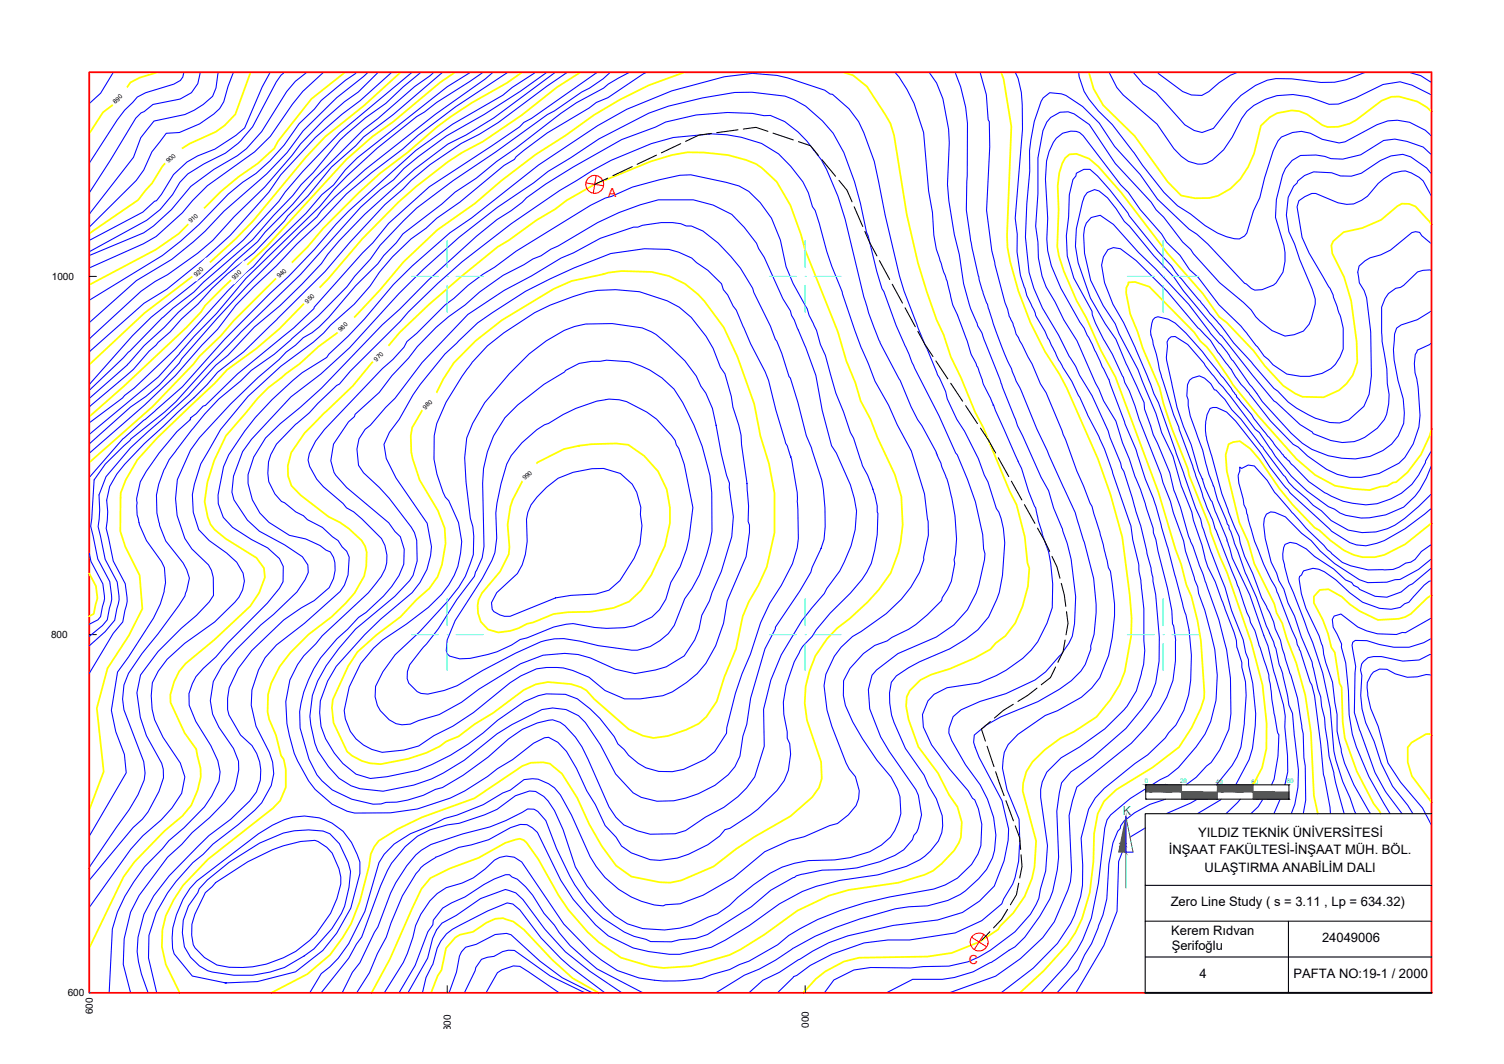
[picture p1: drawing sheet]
<svg xmlns="http://www.w3.org/2000/svg" width="420mm" height="297mm" viewBox="0 0 420 297" stroke-linecap="round" stroke-linejoin="round" font-family="sans-serif">
<defs><g id="words">
<g font-size="3.6">
<text x="334.7" y="233.6">YILDIZ TEKNİK ÜNİVERSİTESİ</text>
<text x="326.5" y="238.5">İNŞAAT FAKÜLTESİ-İNŞAAT MÜH. BÖL.</text>
<text x="336.5" y="243.4">ULAŞTIRMA ANABİLİM DALI</text>
<text x="327.1" y="253.1">Zero Line Study ( s = 3.11 , Lp = 634.32)</text>
<text x="327.2" y="261">Kerem Rıdvan</text>
<text x="369.3" y="262.9">24049006</text>
<text x="327.3" y="265.3">Şerifoğlu</text>
<text x="335.1" y="272.9">4</text>
<text x="361.4" y="272.9">PAFTA NO:19-1 / 2000</text>
</g>
<g font-size="3.5" fill="#f00">
<text x="169.9" y="55">A</text>
<text x="270.7" y="269.2">C</text>
</g>
<text font-size="3.5" fill="#0f0" x="313.6" y="227.4">K</text>
<g font-size="2.8">
<text x="14.5" y="78.1">1000</text>
<text x="14.3" y="178.2">800</text>
<text x="18.9" y="278.1">600</text>
<text x="26" y="283.2" transform="rotate(-90 26 283.2)">600</text>
<text x="125.9" y="287.9" transform="rotate(-90 125.9 287.9)">800</text>
<text x="225.9" y="288.5" transform="rotate(-90 225.9 288.5)">1000</text>
</g>
<g font-size="1.7">
<text x="32.3" y="29" transform="rotate(-45 32.3 29)">890</text>
<text x="47.2" y="45.6" transform="rotate(-45 47.2 45.6)">900</text>
<text x="53.4" y="62.4" transform="rotate(-45 53.4 62.4)">910</text>
<text x="54.9" y="77.4" transform="rotate(-45 54.9 77.4)">920</text>
<text x="78.1" y="77.7" transform="rotate(-45 78.1 77.7)">940</text>
<text x="65.5" y="78.2" transform="rotate(-45 65.5 78.2)">930</text>
<text x="85.9" y="84.8" transform="rotate(-45 85.9 84.8)">950</text>
<text x="95.2" y="92.7" transform="rotate(-45 95.2 92.7)">960</text>
<text x="105.2" y="101" transform="rotate(-45 105.2 101)">970</text>
<text x="118.9" y="114.4" transform="rotate(-45 118.9 114.4)">980</text>
<text x="146.7" y="134.1" transform="rotate(-45 146.7 134.1)">990</text>
</g>
<g font-size="1.7" fill="#0f0">
<text x="319.9" y="218.6">0</text>
<text x="329.7" y="218.7">20</text>
<text x="339.7" y="218.7">40</text>
<text x="349.6" y="218.8">60</text>
<text x="359.5" y="218.7">80</text>
</g>
</g></defs>
<g fill="none" stroke="#ff0" stroke-width=".5">
<path d="M44 20.2l-5 1.5-2.6 1.3-1.5 2.2-3.6 4.3-2.5 1.9-3.9 5.9M70 20.2l-4.3 11.7-2.9 3.1-2.5 1.8-7.3 3.3-4.5 2.9-3.1 3.5-3 4.7-3.8 4.7-13.7 9.3M96.4 20.2l-9.4 7.4-9.3 11.8-1.1 2-4.6 4.2-5.4 3.8-4.8 4-11.9 11.8-6.4 4.5-18.6 9.8M111.9 20.2l-10.2 9.2-10.8 8.7-5.5 5.8-14.7 17.8-4.9 5-8.3 7.6-17.2 13.1-15.4 14.4M127.1 20.2l-4.1 2.8-13.3 11.1-5.7 4-7.2 6.4-22.3 24.3-12.1 11.4-5.1 5.1-1.1 1.8-4.1 4.3-17.6 16.5-9.6 8.4M145.9 20.2l-4.3 2.9a112.6 112.6 0 0 0-27.6 19.4l-7.9 5.9-5.8 5.3-10 10-4.4 5.3-20.6 20.5-3.6 4.3-6 5.7-1.6 2.1-11.5 11.9-17.7 15.6M162.2 20.2l-6.6 4.2-9.8 7.7-10.9 7.4-5.8 3.1a137.6 137.6 0 0 0-27.8 24l-9.6 11.2-13.7 14.1-6.5 5.5-8 5.8-3.5 3.8-16.1 15.3-5.5 6.1-3.3 5.6-1.4 3.6-.1 10.7 1.4 4.3 4 8 .8 9.4-3.8 7.4-6 9.2-3 11.1 2 17.7-4.1 10.7M191.2 20.2a104.3 104.3 0 0 0-33.2 17.6l-8.4 5.4-9.6 7.3-7.3 6.3-10.5 7.4-9.5 8.9-6.6 8-9.6 10.1-7.6 5.6-5.2 4.8-8.8 6.6-2.9 3-8.9 10.4-3.3 7-1.9 6.1-.7 5.4 .9 4.3 .7 2 1.2 1.5 3.1 2.5 8.5 5.3 2.1 2.9 .3 2.6-1.6 4.3-2.5 3.7-10 9.4-8.1 6.7-1.7 2.1-1.4 2.9-1.1 3.7v2.1l4 8.5 3.2 4.5 1.2 5.4a18.2 18.2 0 0 1-5.1 13.3l-5 4.2-8.4 8.6-3 4.2-9.6 19.9M235.5 20.2l2.8 .8 3.9 3.2 6.5 10.3 1.1 3.3 3.5 22.1 3.1 13.5 2.5 8 2.7 7.9 2 4.1 2 6.3 2.8 5.7 4 9.7 2.3 4.2 7.4 17.9 1.9 3.7 2.3 8.9 .7 7.4 .5 1.5-.3 5-1.6 5.6-2 4.7-2.7 3.5-2.8 2-1.4 1.8-4.6 2.5-6.8 2.9-5.1 1.6-3.1 1.5-3 3-.8 1.7-.2 2.6 .7 3.8 2.8 7.6 5.4 7.3 3.1 6.1a12.5 12.5 0 0 1 2.8 13.4l-1.4 2.2-3.4 3.6-2.5 2-2.3 1.1-7.3 2.2-13.9 2-5.5 1.6-8.8 4.2-9.2 6.7-6.6 4.1-3.2 1.6-10.7 3.1-7.8 .5-3.6-.4-8.2-2.4a50.9 50.9 0 0 1-17.5-17.6l-5.6-9.9-3.3-4.6-.8-.8-1.1-.3-4 1.1-7.5 4.2-8 2.9-5.5 2.7-2.5 3-8.8 19.7-5.1 9.4M279.7 20.2l.7 1.9 2.1 13.2-1.2 30.3 .1 3.5a90.1 90.1 0 0 0 14.6 35.4l2 3.9 8.7 19.7 3.5 9.9 3.3 12 2.1 16.2 .5 6.4-.1 5-1.8 9.9-1.4 3.6-2.6 4.3-3.9 4.7-6.2 4.2-3.9 1.8-4.3 3.2-3.5 3.4-1.7 2.7-.9 3.2-.1 2.2 3.8 14-.5 7.2a26.5 26.5 0 0 1-9.6 16.6l-.6 .9-5.3 3.5-7.6 3-6.8 1.1-19.1 .3a24.7 24.7 0 0 0-15.6 9.8M304.2 20.2l1.3 4.6 2.7 4.6 8.8 8.6 9.2 12.8 3.8 3.8a14.4 14.4 0 0 0 16.5-4.6l2.2-3.4 1.6-3.8 2-7.7a10.3 10.3 0 0 1 12.8-3.2l4.2 3 1.6 .6 2.9-.1 3.2-.9 1.8-.9 7.2-5.5 2.7-1.1h2.2l5 1.4 2.7 1.5 1.3 1.3M399.9 62.7l-4.5-5.1-1.7-.7h-2.1l-1.2 .7-4.6 3.8-5.2 2.3-5.2 1.1-3 2.5-.5 1.2 .3 2.3 3.3 6.6 2 6.6 1.5 11.3 .2 5.8-1.3 3.6-1.8 2.5-2 1.7-4.3 2-5.9-.1-2.1-.9-3.3-2.2-5.2-5.6-3.1-4.1-7.5-7.9-2.1-1.6-4.5-6.5-9.9-11.3-12.9-16.9-6.5-7.3-2.6-2.2-3.4-1.3-2 .1-1.2 1-.8 1.5-.9 2.6-.4 3.7 .2 6.7-.3 10.2a57 57 0 0 0 8.1 19.9l4 9.1 4.1 7.5 12 32.1 4.8 15.9 1.6 4.2 1.4 5.8 1.4 3.2 1.7 6.8 1 5.6 .9 14.3v1.7l-1 2.9-2.5 5.4-3.5 5.4-7.4 5.6-10.1 6.2-3.5 3.3-1.7 3.5-1.1 5.6-.1 7.8-1.1 8.6-2.1 7.2-1.9 4-2.2 3.4-6.7 7.3-6.6 6.1"/>
<path d="M132.9 95.2l7.3-5.8 14.4-8.7 5.1-2.2 10.2-2.4 3.7-.4 8.5 .2a22.3 22.3 0 0 1 14.7 8.2l5.4 7.3 3.8 8.2 4.7 13.2 1.7 8.9 2.4 7.8 1.6 8.2v11.1l-2.2 9.5-2.3 5.1-2.7 4.6-1.7 4.1-1.9 9-3.3 8-2.1 6.7-2.9 4.3-2.1 1.9-3.5 1.7-5.1 1.8-4 .5-3-.6-4-1.8-9.6-8.4-2.2-2.4-1.5-.9-2.8-.9-6.4-.6-3.4 .6-3.4 1.6-8.6 6.4-5.1 3.2-4.5 3.4-3.4 1.4-1.9 1.4-3.7 1.8-5 1.6-7.7 1.5a13 13 0 0 1-9.4-3.5l-3.8-8-.5-4.3 .3-2.2 4.3-9.4 2.6-3.9 5.3-4.8 6.7-5 4.4-4.8 3.7-3.2 2.3-3.2 1.2-3.4 1-5.9-.3-4.3-1.9-4.9-5.1-8.5-1.9-5.9-.4-1.9-.1-4.6 .3-2.2 2.9-4.9 3.8-4.6 2-4.1 3-4.5zM399.9 119.7a26.7 26.7 0 0 1-9.9 14.9l-.9 .1-1.5 1-1.9 .2-3.1 .9-4.5-.3-5.1-.9-5.6-3-5.2-4.4-10.7-12.1-7.1-8.7-5.5-8.2-1.8-2.4-1.7-1.5-1.8-2.6-12.5-12.7-4-1.3-1.9 .1v.6l-.5 .9-.1 1.5 1.1 5.9 2.1 4.9 1.4 4.6 4.7 11 1.1 4.4 2.3 6.8 4.6 11.6 .3 1.7 5.7 14.1 .3 1.8 2.6 6.8 2 4.5 6.8 19.6 3.1 11.7 1.1 10.7v7.1l-1.2 5.3-2.1 4-.7 .8M150.2 129.1l7.3-3.7a47.1 47.1 0 0 1 18-1.2 21.4 21.4 0 0 1 11.7 21.8l-1.4 6.4-3.9 8.1-2.8 4.3-3.3 3.1-4.3 1.8-6.4 1.1-6.5 .1-4 .5-5.7 2.4-1.7 .4-2.3 1.2-2.3 .7-3.4 .5a6.4 6.4 0 0 1-5.8-7.5l.3-1.6 .9-1.9 5.1-6.1 2.4-4.8 .2-1.9-.5-6.3 .8-5.1 .6-1.9 3.1-5.9zM399.9 146l-7.3 5.9-5.9 3a13 13 0 0 1-11.3-1.3l-3.8-2.8-3-2.7-1.3-.7-6.2-6.5-3.7-4.5-5.5-8-2.6-3.1-3-2.1-1.8 .2-1.3 .6-.8 3 .3 4.5 3.5 14.4 2.4 5.3 1.8 6.2 5.6 11.2 .6 2.5 1.6 2.9 1.3 4.3 2.6 6.7 2.5 9 1.6 10.6 .8 17.5 1.1 5.1M24.9 160.1a9.7 9.7 0 0 1 2.2 7.4l-.9 3.8-1.3 .7M399.9 166.1l-1.2 .8-4.5 4.5-1.6 .8-1.9 .6-5.7 .3-5.2-2.5-2.7-1.9-2.2-2.1-3.8-2.1-2.4 .2-1.7 1.8v1.8l2.5 4.7 1.5 3.9 .9 3.9 1 1.4 1.3 8.6 .6 1.1 .3 9.7 .6 4.4 3.3 9.4 4.7 9 2 2.8M399.9 205.3l-.5-.4h-1l-4 2.4-1.1 1.3v4.2l1.1 3.8 5.5 7.5M50.2 277.2l-3.9-8a20.5 20.5 0 0 1 2.2-18l2.6-4 7-7.3 18.1-14.2 2-2.1 1.6-3.8v-5l-.5-2.8-.8-1.1-1.4-5.6a16 16 0 0 1-1.3-14.6l2.3-4.6 3-3.9 5.1-5.1 6.5-4.9 3.9-3.8 2.5-2.9 2.6-4.7 .6-2.7 .1-3.9-.4-1.7-1-1.6-3.5-3.3-2.5-1.8-3.2-1.6-7.8-5.9-2.6-2.7-.9-2.7-.1-2.9 1-3.7 3.7-5.4 5.5-5.6a71.4 71.4 0 0 0 13.2-14l3.9-3.7 4-4.8 8-7.7 9.5-8.2 9.8-8 3.1-1.8 7.7-5.6 5.3-3.1 3.2-2.5 7.8-4.4 15.7-6.4 5.9-1.8 4.3-.8 4.6 .1 6.7 .7 5.2 1.4 2.8 1.1 1.6 1.2 4.1 3.8 3.8 6.5 2.9 8.1 1.2 4.4 9.2 22.9 2.3 8 2.6 6.2 1.4 5 2.8 5.1 1.9 5.1 4.9 10.5 1.8 6.1 .4 7.8-.6 4.9-.6 2.8-2.2 5.8a56.8 56.8 0 0 1-14.9 15.4 27.1 27.1 0 0 0-8.5 25.7l4 11.6 .2 4.6-.8 2.6-1.9 2.6-6.1 5.4-10.1 5.8-5.1 3.3-6.3 4.9-9 3.9-3.1 .6-3-.1-7.8-1.6-4.3-3-4-5.5-3.5-6.1-3.4-7.4-4.2-6.7-3.4-2.8a11.9 11.9 0 0 0-7.7 .6l-13.4 9.1-14.7 5.3-6.8 3.3-5.2 3.2-1.3 1.7-.9 2-.5 3.4-2.6 9.8-2.4 6.3-2.4 3.9-3.5 4.7-6.3 5.4-10.1 5.3M120.4 277.2l1.9-4.7 1-1.7 1.3-6.1 2.6-3 1.3-.7 3.7-.9 3.7-2.5 2.4-1.1 2.2-.2 2.9 1 3 2.3 7.9 8.3 5.7 5.2 7.2 4.1"/>
</g>
<!-- layer: yukseklikegrisi -->
<g fill="none" stroke="#00f" stroke-width=".3">
<path d="M31.7 20.2l-3.6 5.8-3.2 2.9M51.4 20.2l-.3 1.3-.7 1-1.9 1-7.8 2.4-2.3 1.2-3.6 3.7-2.1 2.7-7.8 12.1M56 20.2l-.7 3.1-1.8 2.6-3.2 1.8-7.6 1.5-2.4 2-.9 .3-1.5 1.5-7.1 11.8-5.9 9.1M60.9 20.2l-.6 4.3-.9 2.4-2.6 2.3-2.6 1.6-2.6 1.2-8.6 1.8-3.7 4.7-2 5.4-12.4 15.9M65.2 20.2l-1.5 3.9-1.2 4.3-1.1 1.9-1.7 1.5-3.9 2.8-5.7 2.4-3.7 .2-4 5.2-2.3 5.1-2 2.9-13.2 13M75.5 20.2l-2.3 4.1-4.9 11.4-2.4 2.1-5.9 3.8-4.8 1.9-3 1.7-3.7 3.5-3.4 5.6-1.4 1.7-.5 .2-3.3 3-15 7.9M79.5 20.2l-1 .8-1.3 1.9-6.6 12.5a28.1 28.1 0 0 1-13.6 10.4l-4.5 2.7-2.3 2.4-2 3.4-3.5 4.2-3.7 3-16.1 8.8M85.7 20.2l-3.2 2.5-2.4 2.9-7 11.1-4.2 4.8-2.6 2-6.5 3.8-6.5 4.7-5.4 6.5-5 4.6-2.8 1.9-15.2 6.3M90.5 20.2l-5.9 5.3-2.9 3.6-6.2 9-4.4 4.3-13.2 9.5-4.1 4.1-2.9 3.4-7.3 6.6-3.5 2-15.2 6.8M99.6 20.2l-3.1 2.2-6.8 5.6-1.9 2.5-4.2 4a47.9 47.9 0 0 1-15.8 16.4l-4 3.3-8.2 8.4-5.2 4.7-5 4-20.5 12.5M102.8 20.2l-8.7 7.1-9.4 9.2-4.5 6.1-5.7 5.9-11.9 10.5a83.3 83.3 0 0 1-24.5 19.3l-13.2 11.8M105.7 20.2l-5.6 5.5-3.9 2.7-5.6 5-6.6 6.8-2.4 3.1-7.7 8.9-8.5 8.3a71.9 71.9 0 0 1-22.1 18.1l-3.9 2.7-14.5 13.3"/>
<path d="M109.5 20.2l-9 8-5 3.7-7.4 6.5-9.7 10.4-3.3 4.9a159.9 159.9 0 0 1-28.5 27l-6.4 4-15.3 13.5M115.1 20.2l-20.2 16.9-10.4 10.8-4.9 5.7-1.7 2.6-9.9 10.8-11.6 10.3-14.2 11.3-5.2 5.2-12.1 13.6M117.6 20.2l-4.9 4-4.9 4.7-5.7 4-7.1 6.3-7.5 9-3.3 3.3-2.4 3.1-5.4 5.6-5.8 6.7-13.7 11.9-2.7 2.7a116.5 116.5 0 0 0-17.9 16.5l-11.3 10.9M121.2 20.2l-1.1 1-4.3 3-10.2 8.9-4 3.1-13.7 13.6-6.2 7.3-7.6 7.7-2.1 2.7-6.2 5.4-2.9 3-13 11.3-4 4.2-5.6 5.1-4.7 5.4-10.7 9.3M123.7 20.2l-13.8 11.8-8.3 6.3-2.2 2.4-6.8 5.9-6.5 8-5.7 5.7-.9 1.4-8.6 8.9-7.3 5.8-4.4 4.2-3.9 4.3-4.6 4.2-3.1 3.5-5.9 5.4-4.5 5.2-12.3 10.4M131.5 20.2l-6.6 4-25.1 19.8-3.3 3.4-3.3 4.3-3.3 2.6-4.4 5.2-11.1 10.8-3.6 4.2-2.3 1.8-4.9 5-14.6 16.1-11.5 10.9-2.7 2.1-.6 .7-9.3 7M135 20.2l-12.9 8.3-3.5 2.8-2.2 1.2-11 8.9-8.4 7.7-3.8 3.8-3.9 4.8-20.6 20-8.2 9.8a76.9 76.9 0 0 0-10.5 11.4l-5.7 6.3-19.4 16.1M137.7 20.2l-2.2 1.9-13.9 9.8-19.6 15.4-8.5 7.7-3.8 3.9-1.2 1.7a455.9 455.9 0 0 0-37.7 39.6l-.7 1.2-5.6 6-3.7 3.3-4.3 2.9-11.6 10.3M141.9 20.2l-14.6 9.6-10.5 8-4.3 3.8-8.7 6.6-7 5.9-8 8.5-5.9 5.6-5.7 6-6.3 5.8-5 5.3-5.1 6.6-4.4 4.5-7.4 8.5-8.6 8.2-15.5 13.4M149.7 20.2l-6.6 4.2-2.6 2.2-14.1 8.1-10.2 7.3-18.9 17-3.4 3.6-5.9 6.9-7.4 7.7-5.1 4.6-12.7 12.9-11.9 13.3-16.6 14.5-9.4 10.8M152.8 20.2l-7.4 5.2-10.1 6.5-10.6 6-7.8 5.8-4.1 3.4-2.9 3.1-3.7 2.8-5.4 4.8-16.8 18.8-16.8 16.2-8.8 9-9.2 10.3-3.2 2.9-9.5 7.6-7.1 6.9-3.1 4.5-.7 10.8-.3 2.1 2 9.1 3.4 6.4 .5 4.9-1.2 5.7-1.4 1.6-3.7 3.1M155.1 20.2l-17.2 12.7-7.7 4.8-5.1 2.5-9.3 7.1-13.9 12.6-7.1 7.3-3.3 3.8-1.7 2.6-5.5 5.7-6.1 6-7.1 6-7.4 7.9-3.4 2.8-7.6 8.3-16.3 14.7-6.8 8.1-1.9 5.1 .2 4.2-.5 4.6 2 9.2 3.3 6.3a10.6 10.6 0 0 1-.1 7.5l-.6 3.1-2.6 3.2-4.5 4"/>
<path d="M158.6 20.2l-5.9 3.9-13.5 10.1-5.3 3.3a73 73 0 0 0-21.4 15.3l-5 4.3-9.8 10.6-6.9 8.1-22.7 22.4-7.3 5.7-2.9 3.5-3.7 3.6-13.9 12.8-5.4 5.8-2.3 2.7-2 3.5-.8 3.9 .3 3.2-.4 4.6 1.9 9.1 3.4 6.4a10.6 10.6 0 0 1-.1 7.4l-.6 3.2-2.7 3.2-6.7 11.2M166.9 20.2l-18.4 12.9-2.2 1.1-1.1 1.2-7.8 5.3-17.5 11.5-11.3 10.1-4.4 5.5-2.9 2.8-13.5 15.2-.1 .3-5.7 5.5-15.6 12.8-9 8.8-.7 .2-1.9 2.1-1.5 1.1-.2 .6M170.6 20.2a28.3 28.3 0 0 1-8.1 5.5l-7.6 5.3-2 1-14.5 10.5-11.8 7.9-10.2 7.7-10.2 10.4-2.7 3.9-4.4 4.7-2.2 2.9-8 8.2-12.3 10.7-6.4 4.5-2.9 2.9a68.4 68.4 0 0 0-13.8 13.8l-4.1 5.3a27.6 27.6 0 0 0-5.7 12.8 26.7 26.7 0 0 0 .8 8.1l1.8 4.7 4.8 6.1 1.1 1.9 .7 2.4-1.3 5-1.6 2.6-5.8 7.9-4.5 5.5-3.8 5.6-1.3 3.2-.4 4 .4 3 5.5 14.4 .4 3.2-.2 2-1.7 4-2.5 4.2-11.4 16.5M175.9 20.2l-6 3.3-1.3 1.1-7.5 4.1-4.4 3-12.6 9.7-5.3 3.7-5.7 4.7-6 3.8-3.7 3.4-10.9 8.3-1.8 2.5-3.5 3.5-1.6 2.3-6.3 6.2-7.5 8.8-2.6 2.6-2 1.7-2.5 1.4-2.1 2.1-2.7 1.9-1.9 2.1-5.9 5-7.7 7.4-8.7 9.4-2.5 3.4-3.7 8.3-.5 5.3 .5 4.7 2.1 6.4 2 3 4.6 4.4 .9 1.5 .5 2v5l-1.2 1.9-3.5 3.7-4.3 3.6-6.4 6.5-4.9 6.5-1.1 5 1 6.9 1.7 5.1 4.3 7.7 .4 1.6 .1 2.4-1.3 3.9-3 5.7-1.6 2-2.6 2.3-12.3 14.7M180.7 20.2l-1 .4-9.9 6.7-3.2 1.3-2 1.5-11.7 7-6.5 4.8-2.2 1.9-.5 .7-2.9 1.7-12.3 10.2-6.5 4.5-3 2.8a53.3 53.3 0 0 0-15.6 16.2l-4.4 5-6.6 5.8-2 2.2-2.9 2.6-9.1 6.8-9.1 8.4-7.7 9.2-5.5 9.6-1.8 5.7-.6 2.9 .3 4.9 1.5 4.9 2.9 3 4.9 3.5 2.8 2.5 1.8 3.1a8.3 8.3 0 0 1-2.3 8.1l-5.6 5.5-8.4 6-4.9 4.5-2.5 3.3-1.6 3.2a20.9 20.9 0 0 0 2.9 15.2l4.9 7.2 1.2 3.9-.8 4.6-2.8 4.1-3 3.3-5.1 4.4-3.4 3.8-11.6 16.2M250 20.2a36.2 36.2 0 0 1 5.4 8.7l2.6 8.1 1.4 16.3 1.1 6a33.4 33.4 0 0 0 2.1 13.4l2 5.7 .9 3.9a15 15 0 0 0 2 5.7M259.6 20.2l2 2.9 1.8 4.5 1.6 8.5 .2 3.7-.5 11.7 .4 4.5 1.5 9.4 1.4 5.6a50.9 50.9 0 0 0 4.9 19.2l.2 .8a9.7 9.7 0 0 1 1.8 3.8l4.4 10.9 4.9 13.1 6.6 14.5 2.1 3.7 1.4 4.8 2.5 5.9 1.4 4 1 4.4 1.3 10.5-.3 7.5a14.1 14.1 0 0 1-4.3 9.1l-3.8 4.4-3 2.2-8.1 3.8-7.2 2.2-5.3 2.4-2.2 1.9-1.2 3.2v1.3l.8 2.2 3.8 6.7a32.3 32.3 0 0 1 8.5 19.6 15.5 15.5 0 0 1-4.8 12.2 23.1 23.1 0 0 1-19.5 7.8l-3.8 .6a102.3 102.3 0 0 0-28.6 11.1 52.4 52.4 0 0 1-13.6 7.5l-7.9 4.9M266.8 20.2a40.3 40.3 0 0 1 3.5 14.3l-.1 14.6a54.9 54.9 0 0 0 1 18.1l2.3 10.8 2.8 8.6a112.2 112.2 0 0 0 6.3 16.4l1.3 3.4 1 1.8a249.1 249.1 0 0 0 8.2 19l7.3 15.9 2.5 8.3 2.6 10.1 .7 7.2v2.3l-.6 6.1-.9 3.2 .1 .9-1.6 4.3-1.2 1.9-2.7 2.6-3.4 2.4-5.9 3.5-10.4 4.2-4.1 2.3-3.3 2.8-.2 2 1.5 4.2 6.4 12.2 1.9 7.8-.2 3.2-1.1 5.7-2.7 7.1-4.2 4.2-4.7 3.1-6.9 2.1-12.5 1.6-12.7 2.9a58 58 0 0 0-13.8 6.6l-5.2 3.5-4.7 2.3-3.9 3.5M273.8 20.2l1.7 6.3 .6 6.9 .3 .5 .1 7.1-.9 17.7 1.5 11.3 .9 3.9 2.8 10.6 .7 1.9 .4 1.8 1.1 2.1 .9 3 4.4 8.3 2.4 5.6 1.5 2.4 5.5 13.2 3.1 8.7 1.9 4.2 1.8 4.7 .6 1 3.1 10.8 1.4 6.3 .6 1a49.7 49.7 0 0 1-.5 23.5l-2.5 6.2-2.2 2.9-2.9 2.6-6.7 3.7-3.4 1.3-7.6 5.3-2.8 2.9-1 2.1-.5 4.5 1.2 6 3.4 8.2 .2 5.9-.3 5.8-1.1 4.7-.6 1.7-2.5 4.2-.5 1.3-5.6 4.7-7.5 3.4-12.7 2h-6.1l-6.6 .8-8.9 3.2-6.2 3.1-3.7 2.8-.9 .3-4.5 4.6M283.6 20.2a21.4 21.4 0 0 1 2 9.1v6.9l-2 24.7 .6 4.5a29.7 29.7 0 0 0 2.1 15.1l.5 2 2 4 .5 1.5 2.6 4.5 3.8 8 1 1.5a58.4 58.4 0 0 1 4.9 8.9l2.3 5a80.1 80.1 0 0 1 7 16.2l5 14.7a54.2 54.2 0 0 0 2.3 11l.7 6.1a81.6 81.6 0 0 1 .6 15 22.7 22.7 0 0 1-.6 9.2 22.6 22.6 0 0 1-4.9 10.1 61.4 61.4 0 0 1-17.6 13.4l-4 4-1.2 2.7-.5 2.1v2.2l1.9 13.5-.5 7.1-1.4 5-.5 2.6-2.3 4.4-4.4 4.9-6.8 5.2-3.3 1.9-3 1.3-5.3 1.2-7.2 .1-3.5 .4-11.2-.1-4.7 .7-5.6 2.8-2.6 3.6M301.3 20.2a17.3 17.3 0 0 0 5.5 10.8l3.9 3.8 6.1 7.8 2.4 3.5 5.9 7.6 3.8 3.7 3.7 2.3a24.7 24.7 0 0 0 12.2 6.9l1.4 .1 1.5-.8 .6-.8 1.9-6.2 1.7-3.7 1.4-5.5 2.4-7.6 1.3-2.8 1-1a9.6 9.6 0 0 1 11.4 .6l4.7 1 1.6-.3 8.9-4.8 3.1-1 2.7-.2 3.4 .5 4.4 2.3 1.7 1.6M309.9 20.2l2.1 4.2 1.8 2.1 9.4 8.1 4.7 6.9 2.1 2.2a6.7 6.7 0 0 0 8.7 1l3.1-2.9 2.5-3.5 2.6-5.2a14.5 14.5 0 0 1 9.8-6.4l4.5-.3 4.3 .6 5.8 2.1h2.6l4.8-1.8 7.7-3.7 4.7-.8 3.4 1 5.4 2.9"/>
<path d="M316.6 20.2l2.8 3.3 3.6 2.4 8 8.9 2.6 1.6 2.2 .6 3.2-1.2 5.3-6.7a19.9 19.9 0 0 1 12.1-7.2l4.4 .1 8.2 1h3.8l3.3-.7 5.7-2.1M323.3 20.2l7.1 5.4 2.4 .9 2.9 .1 2-1 2.9-2.5 3.1-2.1 2.1-.8M393.5 20.2l3.4 .9 3 2M399.9 43.2l-2.3-2.1-4.6-1.6-3.3-.7-3.2 .4-6.4 4-5 1.2-3.3-.1-1.7-.6-2.5-.4-4.3 .1-2.3 1.4-1.9 2.2-.8 1.9-1.7 6.8-.3 5 2.4 7.7 .3 2.1v2.4l-.6 3.1-1.9 3-.8 .6-3.1 1.3-2.1 .1-.9-.4-1.4-1.3-.5-.2-10.2-10.9-3.2-2.8-2.1-1.4-8.8-8.4-4.9-6.9-7.1-7.8-4.3-6.5-4.6-4.6-4.7-3.2-1.3-.4-3.2-.3-1.9 1.4a38.8 38.8 0 0 0-3.7 20.5l-.9 9.1-.3 9.3 1 9.8 1.3 4.5 2.4 5.5 4.5 7.6 3 5.9a19.2 19.2 0 0 1 2.9 5.2l3.5 5.8 4.5 9.8 .5 1.8 3 7.2 .2 1.3 .7 1 3.3 11.2a58.5 58.5 0 0 1 3.1 11.8l1.2 4.1 1.3 7.3 1 11.9-.1 6.7-.9 6.1-1.4 3.5-2.3 3.5-4.7 5.7-9.2 8-6.1 4.1-2.6 3-.7 2.9-.7 5.1 .5 12.8-.3 3.6-1.3 5.9a46.2 46.2 0 0 1-10.6 15.5l-6.5 4.3a30.6 30.6 0 0 1-13.8 4.8h-8.2l-7.4 3.8M399.9 48.6l-1.4-1.7-4.4-3.1-2.2-.7-3.3 .4-2.9 1.3-5.4 3.6-2.8 .8-3-.1-2.5-.9-5-.2-2.6 1-1.9 1.5-.2 .6-.9 .9-1.5 3.1-.5 4.9 .7 4.7 1.6 3.4 1.3 4.3 3.6 8.3 .8 2.8a12.8 12.8 0 0 1-3.3 8.9l-2.6 1-2.5 .4a17 17 0 0 1-9.5-7.3l-2.1-2.1-6.7-5.5-7.3-8.1-.8-1.2-2.2-2-5.3-7-2.1-2-1.4-2.2-10.1-10.8-7.2-10.8-4.2-3a5.8 5.8 0 0 0-7.7 2.3l-1 2.4-1.4 7.6v10l-.7 9.1 .7 4.4a25.4 25.4 0 0 0 4.7 16.6l2.5 5.1 3.7 5.9 7.4 16.7 3.4 5.7 1.9 6 1.9 4.5 1.6 5 1.6 3.7 1.3 4 2.2 6.7v1.3l.7 1.9 .5 2.8a155.4 155.4 0 0 1 4 17l.2 3.7 .3 .5a42.3 42.3 0 0 1-.2 15.3l-1.7 4.6-2.1 3.7-3.7 4.7-4.1 4.5-15.3 12.2-1.2 3.8-.9 4.2 .7 15.3-.4 3.2-.7 2.2-3.8 8.9-3.2 4.5-6.2 5.8-7 4.9-12.9 4.7M399.9 54.8l-2.3-4.3-1.2-1-2.1-1.2a7.1 7.1 0 0 0-7.7 1.6l-1.6 1.3-3 3.6a7.7 7.7 0 0 1-8.2 1.8l-6.2-2.6h-1.1l-2 .9-1.6 1.1-.6 1.8 1.4 8.5 2 4.3 4.4 7.5a14.4 14.4 0 0 1 2.4 4.9l2 5.6 .7 3v5.8a9.8 9.8 0 0 1-9.4 7.7h-2.5l-3.8-.7-3.9-2.6-1.3-1.4-1.2-1-6.4-8.4-6.2-5.9-5.8-7.7-2.4-2.1-2.7-4-3.7-3.7-1.4-2.3-6-6.8-3.3-4.7-2.1-2.2-10.5-13.7a4.6 4.6 0 0 0-5.7-.7 10.4 10.4 0 0 0-4.5 7.7l-.3 5.1 .6 11a29.9 29.9 0 0 0 3.7 19.5l5.2 9.4 1.2 1.7 7 14.3 4.5 12.4 3 7.1 .5 1.8a103.6 103.6 0 0 0 4.5 12.4l3.9 13.2 4.1 15.6a52.1 52.1 0 0 1 1.8 25.6l-1.4 4.3-2.2 4.1-2 2.2-1 1.4-4.9 4.7-3.5 2.4-8.7 7-2.4 2.7-1.9 3.1-2.1 8.1 .5 7.5a30.1 30.1 0 0 1-7.1 21.9l-6.8 6.9-8.9 6.9M399.9 68.1l-2.7-2.3-.6-.9-1.2-.2-1 .2-6 4.9-2.7 1.4-3 .8-1.4 .8-1.6 1.5-.4 1.7 .4 3 1.4 2.1 .7 2.1 1.1 9.5 .2 12.2-.6 5.2-1.5 3.3-4.2 3.9-2.6 .8a21.6 21.6 0 0 1-12-4.1l-2.3-1.8-2.9-3-1.1-.8-5.7-6.6a74.4 74.4 0 0 1-9.3-11l-2.9-3.2-2.7-3.6-5.7-6.6-2.3-3.1-3.9-4.2-7.9-9.8a66.7 66.7 0 0 0-11-13h-1.7l-2.1 1.1-.1 .7-.9 1-1 4.3-.2 6.2-.6 5.2 .3 5.7 1.8 6.1 5.1 9.3v1a58.4 58.4 0 0 0 5.6 10.9l3.1 6.5 .4 1.5a60.2 60.2 0 0 1 4.3 11l5.8 14.6 .6 2.3 2.1 5.3 .7 3 3 8 .5 2.8 2.5 8 .9 2.1 .3 1.8 1.7 4.6 1.7 6.8a42.6 42.6 0 0 1-.1 24.4l-1.6 3.4-2.4 3.6-5 5.8-2.9 2.3-2.2 1-8.4 5.3-5.4 4.6-1 1.4-.7 2.3-1.8 15.4-1.9 9.7-2.4 6.1-1.6 2.9-3.1 4.2-7 7.7M399.9 75.6l-.4-.3-2 .2-1.5 .4-3.9 3.8-.9 .5a6.4 6.4 0 0 0-5.2 5.6l.1 9.5 1.3 7.7 .2 4.1a15.3 15.3 0 0 1-.9 10 13.2 13.2 0 0 1-15 5.9l-4.8-1.9-.3-.5-3.4-2.1-6.7-6.2-.6-.4-6-7.2-8.6-10.9-10.7-12.6-2.7-3.9-5.6-5.9-6.8-8.2-1.4-1.4-2.3-3.5-2.4-3.1-2.4-1.9-1.2-.4a4.1 4.1 0 0 0-3.4 3.5l-1.7 7.5-.3 4.8 .8 4.7 3.4 9.8 4.2 7.2 2.9 4.3 3 7 4.9 10.7 .1 1.8 2.5 7.1 1 2.2a48.8 48.8 0 0 1 4.9 13.8l1.7 4.3 2.3 8.2 1.2 2.7 4.1 11.8a87.8 87.8 0 0 1 6.3 25l.2 9.9-.6 4.4-2.5 5.7-2.5 3.6-1.2 .9-2.9 3.2-2.9 2.1M113.7 95.3l2.8-2.3 7.9-7.9 2.4-1.8a51.3 51.3 0 0 1 11.4-8.7l6-4.5 20.8-12.8 4.1-2 1.7-.5 5.9-2.6 7.5-2 5.7-1.3 3.1-.1 9.8 2.1 3.7 1 2.7 1.5 3.2 3.2 3.1 4.3 2.5 6.1 1.6 7.5 2 4.7 3.9 7 .5 1.8a33.1 33.1 0 0 1 3.2 8.2l1.4 3 2.9 10.6 2.2 5.2 1.9 5.7 .9 1.6 2.4 7.7a35.7 35.7 0 0 1 4.2 11.3v1.7l.2 .3-.2 6-.7 4.2a21.9 21.9 0 0 1-6.8 12.1l-5.7 5.6-3.9 4.6-1.1 1.8-2.6 2.8-.8 1.3a35.1 35.1 0 0 0-4.7 14.3l.2 3.4 .9 4.9v1.8l.7 1.5a15.2 15.2 0 0 1-3.5 13.1l-5.4 5.2-2.1 1.7-5.7 3.6-1.4 .4-1.4 1.8a28.9 28.9 0 0 1-16.7 6.8l-2.8-.2-5.2-1.9-2.8-1.9-1.5-2.5-3-3.2-2.8-5.9-2.4-3.8-2.8-6.3-2.8-4.7-2.5-2.6-2.6-1.4-1.1 .2-3 1.5-5.9 4.6-4.2 2.5-2.8 2.2-6.4 4-4 2-9.2 3-7.6 1.1-9.9 .1-2.1-.5a24.1 24.1 0 0 1-13.9-14.1 41 41 0 0 1-3.3-16.5 22.7 22.7 0 0 1 8.4-16.2l1.8-2.2 12.9-12 1.9-2.3a10 10 0 0 0 1.8-12.9l-5.4-5.4-2.4-2-2-1.1-1-1.2-5.5-4.7-1.8-2.1-2-3.6-.4-1.8 .3-1.9 1.8-3.3 2.4-3.3 16.2-17 2.9-2.5 3.2-3.5zM121.8 91.4l3.5-3 4.6-3.3 4.1-3.6 6.5-4.6 5.9-3 2.5-1.6 2.2-.9 2.8-1.8 2-.9 11.1-6.6 5.9-2.8 5.9-2.1 5.1-1.4h9.8l5.5 1.4 5.2 2.7 3.5 3.6 3.4 4.4 .6 1.5 1.6 2.5 5.2 11.5 2.1 3.4 .3 1.2 .8 1.3 3.2 7.6 2.8 7.9 1.8 9.8 2.6 9.8 1.3 2.1 4 8.9a22.6 22.6 0 0 1 .2 17l-3.2 7-3.6 4.9-.7 1.4a81 81 0 0 0-12 17.1l-3 7-2 8.2 .2 10.3-2.7 8.6a29.7 29.7 0 0 1-13.7 11.2l-5.6 3.8-2.9 .9-7 .1-3.5-1-3.8-1.6-2.3-2.2-1.9-2.8-5.8-13.3a23.3 23.3 0 0 0-7.8-10.4l-2.1-.7a22.4 22.4 0 0 0-12.3 5.4l-5.7 5.1-7 5-5.8 3.5-2 .5a27.4 27.4 0 0 1-13.8 3.6l-1.4 .4-2.2 .1-5.9-1.4-5.5-2.6-2.9-2.5-1.4-1.7-2.2-4.4-2.5-8.7a27.1 27.1 0 0 1 3.8-16.5l2-3 4.5-5.4 3-2.6 3.1-3.3a37.8 37.8 0 0 0 11.3-11.7l1.3-3.2 .1-4.2-1.1-3.5-1.5-1.4-1.7-2.4-11.7-9.9-3.6-4.2-.9-3.3 .8-4.6 4.2-6.2 1.6-1.5 .2-.6 6.7-6.1 3.6-4.7 4.6-4.9 2.5-3.3zM124.3 98.8l9.1-8.7a116.3 116.3 0 0 1 27-15.3l10.2-4 9.4-1.4 6.8 .2 2.8 .8 3.6 1.6 1.4 1.3 3.2 2.2 3.8 3.7 .5 1.7 1.2 1.4 1.5 3.1 .9 1.2 4 9.4 4.1 7.8 .9 2.4 2 8.3 2.8 9.2 .4 .7 1.2 3.7 1.6 9.3 .3 12.9-.3 2.6-1.3 4.5-3.1 6-3.3 5-2.5 5.4-2.9 8.9-2.3 5.4-1.9 5.5-2.4 9.6v1.5l-3.3 5.1-2.7 2.2-6 2.8a14.3 14.3 0 0 1-16.6-5.5l-1.8-1.6a35.4 35.4 0 0 0-11.3-12.6l-3.4-1.3-5.3-.1-2.2 .5-3.9 1.7-7.5 5.2a66.3 66.3 0 0 1-22.3 13.9l-8.5 1.8-4.7 .5-4-1.2a24.7 24.7 0 0 1-9.8-13.3l-.4-3.8 .2-3.3 2-5.5 2.4-4.2 8-8.8 4.4-4.3 8.8-7.4a19.2 19.2 0 0 0 5.4-12.9l-1.2-6.5-8.7-12.7-2.7-5.4-.6-3.9 1.5-3.4 2.7-3.6 3.9-6.9 2-2.9zM130.7 87.8l10.2-6.7 7.6-4.1 8.2-5 3.5-1.4 7.5-4.1 9.3-3.1h1.2a24.3 24.3 0 0 1 12-.9l1.5 .6h1.4l3.3 1.4a46.3 46.3 0 0 1 13.9 16l.3 1.1 4.6 9.4 1.4 3.8 .4 .4 1.4 3.5 4.5 13.7 2.4 9.2 1.5 4a47.6 47.6 0 0 1 3.4 25l-.8 2.5-2.4 5.1-.5 1.5-3 5.2-6.9 10.2v.4l-2.9 5.6-4 13.8-1.1 7.3-1.1 3.3-.8 5.6-1.4 2.9a24.6 24.6 0 0 1-13.7 8.8 17.1 17.1 0 0 1-14.7-1.5l-4.9-5.2-4.3-8.2-4.2-6.2a11.4 11.4 0 0 0-12.1-3.6l-8.4 4.2-4.2 2.6-9.1 7.4-5.9 3.5-3.3 1.7-4.9 1.7-8.6 1.7-6.5-.7-2.4-.8-3.4-2.1a23.4 23.4 0 0 1-3.6-31.5l3.5-4.7 4.7-5.5 11-9.1 4.1-4.4 1-1.5 1.1-4-.1-5.8-.6-2.1a70.6 70.6 0 0 0-14.2-16.7l-1.4-2.1-.5-4.5 .6-2.9 1.7-2.6 1.5-1.2 4.2-4.9 2.7-2.6 7.5-10z"/>
<path d="M136.2 96.6a66.4 66.4 0 0 1 27.8-15l2.9-.5 5.1-.2 6.6 .5 7.8 2.6 3.4 1.8a33.2 33.2 0 0 1 11.4 16.7l1.3 1.9 1.8 6.3 .4 2.9 1.7 5.1 .6 2.8 .2 2.6 1.5 10.9 .4 6.3-.1 4.3 .4 1v2l-1 6.8-5.2 12.3a33.5 33.5 0 0 1-8.4 20.4l-3 2.4-3.9 2.6-2.7 1.1-6.4 .9h-4.3l-5.5-2.3a20.5 20.5 0 0 0-16.3-6.5l-2.8 .4-4.4 2-3 1.9-10.2 8.3-5.8 3.8-5.3 2.7-4.2 2.9-4.1 1.1-6.1 .6a12.2 12.2 0 0 1-10.6-11.7l1.4-6.5 3.1-6.5 3.6-4.4 2.6-2.2 6.7-4.5 6.1-4.6a23.2 23.2 0 0 0 9.3-18.4l-.9-5.3-2.7-6.1-1-1a30.4 30.4 0 0 1-2.4-20.5 63.2 63.2 0 0 1 8.9-15.7l1-1.5zM267.5 87.9l2.7 7.3a17.2 17.2 0 0 0 2.5 6.3l1.7 4.5 .3 1.3 2.9 5.8M399.9 95.7l-.5 .5-3.5 1.6-.5 1.2a14.1 14.1 0 0 0 .5 7.3 48.7 48.7 0 0 1 .5 12.9l-1.6 4.7-2.4 3.8-1.6 1.6-5.5 2.9a16.5 16.5 0 0 1-14.7-1.2l-5.3-3.7-2.6-2.5-1.4-.7a112.5 112.5 0 0 1-12.5-14.5 40.8 40.8 0 0 1-5.3-7l-3.2-4.2-2.1-3.4-3.5-3.5-8.6-10.1-8.7-8.7-4.4-3.3-2-.3-1.5 .6-1.3 2-.5 2.3 .9 4.9 2.3 6 3 5.2 3.2 7 3.4 7.8 1.8 5 1.3 2.5 10.4 29.5 1.4 3 .5 2.1 2.4 7 3.9 10a95.9 95.9 0 0 0 5.1 14.6l.7 3.6 .8 1.9v1.7a49.3 49.3 0 0 1 1.1 23.1l-.9 3.2-3.8 7M399.9 86.8l-4 2.5-4.5 1.4-1.2 .9-.6 1.7-.1 1.2a26.1 26.1 0 0 0 1 11.7l1.5 5.2 .3 3.9a11.6 11.6 0 0 1-5.9 10.5 19.2 19.2 0 0 1-15.4 1.4l-4.5-1.8-2.7-1.7-3.1-2.8-8.1-8.8-8.5-11.7-1.2-2-4.7-5.3a119.9 119.9 0 0 0-20.1-22.6l-7.1-7.9-3.6-2.5a4.1 4.1 0 0 0-4.4 3.5l-.3 2 .3 5.1 1.7 7.6 3.5 7 3.3 5.1 1.1 2.8 5.3 10 5 12.2 1.6 5.3 3.2 6.7 2.3 8.3 2.9 7.3 .5 2.3 2.4 6.9a29 29 0 0 0 3.7 10.2l5.3 14.2 .6 2.2 .1 1.9 1.4 4.2v1.4l1 4a86.4 86.4 0 0 1-1.2 18.3l-1.1 2.7-1.4 2.4-4.4 5.4M53.3 116.6l-.2 .6-3.7 3.3a78 78 0 0 0-10.2 14l-1 4.6 .1 1.3a10.6 10.6 0 0 0 .6 5.5v.6l2 4.4 4.2 5.9 .8 1.7a19.8 19.8 0 0 1-1.1 10.1l-1.9 4-7 10.8-3.1 4.2-1.7 10.7 1.2 6 2.5 6.3 .5 5.1-10.4 17.8M141.1 116.6l3.5-3.5 7.4-5.8 5.7-3.4a12.4 12.4 0 0 1 10-3l1.7-.3 6.4 .4a26.3 26.3 0 0 1 12.5 7.6 66.2 66.2 0 0 1 10 24.2l.5 4.7 .1 10.8a45.8 45.8 0 0 1-5.6 16l-2 2.9-2.9 7.4a15.4 15.4 0 0 1-10.3 6.9h-1.6l-9.4-1.3-5.2-1.2a18.2 18.2 0 0 0-10.8 .2l-7.1 3.1-9.2 4.9-7.1 4.2-3.6 1.4-4.6 1-1.9-.2-1.1-.5-2.3-2.4-.5-1.2 .1-2 .6-1.9 8-10.1 5.2-8.1 4.9-6.5 .4-1.3 1.8-3.9 .5-3.1-.4-17.7a30.4 30.4 0 0 1 6.3-18.3zM142.3 104.3a44.2 44.2 0 0 1 18.2-13.1l3.1-.7 7.4-.2 8.4 1.2 3.9 1.9 3.3 2.8 4.7 4.5 3.2 4.3 1.3 2.8 1.4 2 1.8 4.2 2.5 12.7 1.5 6 .8 2.2-.1 1.2 1.2 8.1-.5 5.6-2.9 9.7-2.6 6-.7 2.2-2.2 4.1-.7 3.8-1.2 3.1-2.9 4.4-5.1 3.1-3 .8-5.7 1.1-5.4-1.2-7.1-3.2-3.4-1-3.7-.3-6.1 .5-6.3 2.4-11.6 7.1-4.9 3.7-6.2 3.4-5.7 1.6a7 7 0 0 1-8.3-.2 9 9 0 0 1-3.8-9.3l2.1-4 3.4-4.8 6.7-6.3 7.9-8.6a28.5 28.5 0 0 0 7.2-13.1l.2-5.1-.3-2.7-.7-2.3-1.2-10.1-.4-6.8 .6-5.5 1.6-4.1 3.4-5.8zM277.3 113.1h.3l6.8 15.7M145.8 123.6l4.1-3.6 2.2-1.4 1.1-.4a40.1 40.1 0 0 1 16.2-6.7 9.4 9.4 0 0 1 5.6 .6 27.2 27.2 0 0 1 13.6 10.9l.3 1.2 .7 1 1.6 4.4 2.4 12.1-1.1 8.6-.7 3-1.8 4.9-2.6 4.4-1.4 4.7-1.8 2.9-2.1 2-5 2.5a36.7 36.7 0 0 1-17-.6l-2 .2-3.4 .7-7.5 3.1-1.9 .4a30 30 0 0 1-16.9 5.4l-2.8-.7-.6-.5-.3-1.1 .2-2.9 2.2-5.4 7.7-11.8 2.6-5.1 .9-2.1 .5-4.1-.3-7 .3-2.7 1.2-5.5 1.6-5.4 1.2-2.4zM152.7 136.1l3.2-2.6 4.2-1.6 5.3-1.1h3.2l4.7 1.4a12.1 12.1 0 0 1 5.6 11.4l.4 3.1-.5 5.3-1.6 3.8-4 6.3-3.1 2.7-3.6 1-7 .4-4.3 .7-12.7 5.2a5.6 5.6 0 0 1-5-2l-.2-1.9 1.5-2.7 5.7-5.4 1.4-2.4 .9-2.9 .5-3.6-.2-6.2 .4-2 .9-2.1 1.6-2.1zM261.8 127l2.7 6.6 .6 1.9a62.6 62.6 0 0 1 2.1 15l-.3 4.3-.4 1.4 .2 1.1-.9 5-1.1 2.3-1.5 2.2-.2 .9-3.9 3.9-3.2 2.7-2.1 1.4-4.7 2.3-1.2 .9-3.5 1.3-3.2 2.3-3.8 4.1-1.7 3.4-.1 4.2 .6 2.7a71.8 71.8 0 0 0 12.7 20.1 13.7 13.7 0 0 1 1.1 14.9l-1.3 1.8-2.5 2.2-3.2 1.9-5.5 1.6-4.4 .7-7.3 .2a27.7 27.7 0 0 0-15.3 6.7l-4.4 3.5-2.3 2.3-3.4 2.3-2.5 .9a25.9 25.9 0 0 1-22.6 1.9l-3.6-2.3-2.8-2.6-4.9-5.6-3.3-5.4-3.4-10.4-2.4-5.3-1.8-2.7-1.2-1.3-2.3-1.3-1.7-.2-3.9 1.4-5.2 3.8-3.5 1.5-7 2.3a23.1 23.1 0 0 0-18.9 11.2l-1.2 2-1.9 4.3-5.3 14.3-1.4 2-2.2 3.9-7.7 9.7M261.8 127.1l-.3-1-4-7.3-1.1-1.6-1.9-3.6a130.5 130.5 0 0 0-8.7-18l-3.1-8.3-1.4-4.4-5.2-21.7-2-6.4a39.7 39.7 0 0 0-11.1-17.9l-3.8-3-4-1.7-1.8 .1-3.2-.6-7-.3-8.7 .7-8.6 2-2.7 1.4-9.5 3.5-13.6 7.6-7.7 4.8-5.3 3.8-1.2 1.3-3.1 2.3-4 2.5-5.7 4.6-13.4 12.2-8 8.2-4.9 4.4-17 17.7-6 5.4-5.5 4.5-4.1 4-3.3 5.3-1.6 4.9a16.2 16.2 0 0 0 5.8 13.3l5.8 3.7 4.5 1 4 1.8 1.7 1.3 1.2 .5a8.5 8.5 0 0 1-.3 10l-4.2 3.6-3.6 2-4.9 3.4-9 8.5-3.7 5-2.6 5.4-.4 2.9v3.2l.4 1.5 3.2 5.6a12.2 12.2 0 0 1 2.5 18.4l-5.2 5.1-6.1 4.6-11.1 11.2-4.4 5.6-2.7 5.1-1.6 6.5a28.2 28.2 0 0 0 2.8 15.4"/>
<path d="M284.4 128.7l1 2.1 2 6.4 1.9 4.6 .8 3.7 1.1 3.6a42.2 42.2 0 0 1 2.8 20.5l-1.5 4.4a24.4 24.4 0 0 1-11.4 13.1l-2.8 1.5-4.9 2.1-8.8 1.3-3.7 1.8-1.7 1.9-1.5 3.8 .3 3.5 2.2 4.9 5.1 6.8 5.2 6.1 1.2 2.1 .6 .4 1 2.5 1 4.3-.3 6-.8 2.3a18.7 18.7 0 0 1-12.3 9.8l-12.4 2.2a83.3 83.3 0 0 0-28.1 10.7l-3.1 2.7-8 4.5-2.7 1-2.7 1.4-5.1 1.4-2.7 1a49.9 49.9 0 0 1-17.6-.1l-6.1-2.1-4.4-2.9-3-2.3-7.5-7.7-11.7-17.4a5.9 5.9 0 0 0-7.7-.5 22.5 22.5 0 0 1-13.4 7.7 19 19 0 0 0-9.4 13.9l-1.5 4.5-1.1 2.5-5.3 8.5M338.9 135.6l.3 .4a35.6 35.6 0 0 0 3.3 9.1l.4 1.2 .4 .5 .1 .7 2.1 5.8a83.1 83.1 0 0 0 5.5 13.4l2.8 8.1 .9 2a39.8 39.8 0 0 1 2.8 9.2l.8 2.1 1.4 6.4 .4 2.3 1 2.4 .5 6.2 1.1 9.6-.1 4.7-.9 4.9-1 2.6M339 135.7a52.8 52.8 0 0 1-3-10l-3.5-9.6-.6-2.9v-1.6l-.3-1.1 .1-3.1 .6-1.3 .8-.6 1.9-.6 1.5 .7 1.7 1.5 1 1.7 .5 .1 2.5 2.6 1.9 2.9 2.6 2.6 11.9 15.8 .4 .2 1 1.7 1.5 1.5 3.6 3 1.8 1.9 2.2 1.5 2.8 2.7 4.7 2.7a16.7 16.7 0 0 0 15.8-3.2l3.9-3.4 3.6-3.6M399.9 129.9a23.4 23.4 0 0 1-7.8 11.7 20 20 0 0 1-17.7 1.6l-1.6-1.1-1.7-.7a50.9 50.9 0 0 1-16.2-16.1l-3.1-4.6-1.1-.8-7.2-9.6-2.9-3.3-4.2-5.6-4.6-5.2-3.5-2.2a1.94 1.94 0 0 0-2.1 2.6l-.3 4 1.4 6.2a69.9 69.9 0 0 0 5.5 17.3l2.1 7.4 .9 2.2h.2v.4a19.9 19.9 0 0 0 2.6 6l.9 2.7 3.2 7.5 1.6 5.5 4.8 10.3 3.6 10.3a40.2 40.2 0 0 1 3.2 11.2l2.6 9.1 .5 3.2-.1 3 .8 8v4.6l-.7 3.6M399.9 125.7l-1.7 3a17.6 17.6 0 0 1-20.4 11.8 26.7 26.7 0 0 1-7.7-2.9l-4.4-3.1-4.9-4.9-.6-.9-1.4-1.2-8.5-10.6-.6-1-4.3-5.2v-.4l-1.4-1.9-6-7.5a65.6 65.6 0 0 0-9.7-10.7l-1.9-1.1-2.9-.7-.8 .3-.6 .6a6.8 6.8 0 0 0-.1 5.7l1.9 8.1 4 12.7 1.4 3.5 3.9 10.8 2.9 8.6 2.6 6.4 .7 2.4 6.6 16.6 2.3 6.9 .8 1.5 .2 1.3a19.2 19.2 0 0 1 2.5 6.5l.3 .6a47.8 47.8 0 0 1 2.9 11.7l.9 6.4 .9 5.1a3.3 3.3 0 0 1 .4 2.9l-.2 4.1-1.1 6.4-.7 1.6M24.9 154.4l.5 2.3 3.3 6.3a8.7 8.7 0 0 1-.1 6.4l-.5 2.8-.7 .8-2.5 1.3M399.9 141.9a49.8 49.8 0 0 1-15.3 9.8l-3 .7-2.7-.3-1.8-.6-5.1-3.2-11.6-10.7-.8-1.1a47.8 47.8 0 0 1-7.7-10.5l-6.7-8.4-2.5-2.6-2.8-1.2h-1l-.8 .2a12.2 12.2 0 0 0-1 8.8l4.2 15 3.4 8.9 1.5 3.1 .3 1.8 1.2 3.7 2.3 4.8 2.4 6.7 2.1 3.9a14.2 14.2 0 0 1 1.8 4.8l1.4 3.2 .5 2.4 2.3 7.1a45.2 45.2 0 0 1 2.8 12.2l.8 4.4 .2 6.8 .3 2.2 .2 9.6-.7 3.8M399.9 152l-2.8 2-1.8 2.2-1.2 .7-1.4 .3a10 10 0 0 1-7 1.8l-3.5 .1-4.9-1.1-2.3-1-4.2-3.5-1-1.3a71.2 71.2 0 0 1-8.5-8.8l-.6-.6a47.7 47.7 0 0 1-6.7-8.7l-3.6-4-1.7-.3-1.8 1-.6-.4v1.1a4.9 4.9 0 0 0-.1 3.9l1.1 3.9 .2 1.6 .6 1.2 .4 1.6a79.2 79.2 0 0 0 4.5 13.8l3.4 6.7 4.6 11.8 1.2 2.6 .2 1.4 .9 1.8 2.7 8.5 .5 .9 .7 3.1 1.8 13.4 .7 8.5 1.9 9.2 .1 1.8M399.9 155.9l-3.6 3.1-5.2 2.8h-1.4l-2.3 .7-5.3 .2-2.4-.9-6.9-4.5-4-3.5-2.5-2.9-2.7-2-4.5-4.6-3-1.3-1.1-.1-1.2 .6-.6 1.3-.2 1.7 .5 3.8 1.6 6.6 1.5 3.1 .7 2.1 1.4 2.4 1.1 3.8 1.9 3.7 1.9 5.8 2.9 7 1.7 7.6 .8 2.1 .2 2.7 .8 3.2 .2 2.8 .7 3.9a29.9 29.9 0 0 0 1.7 9l2.9 11.1M399.9 158.5l-5.3 4.5-.9 .4-2.3 1.9-4 1.4-3.3-.2-4.2-1.9-.5-.6-1.2-.6-.6-.8-1.7-.7-3.3-3.1-5.4-3.4-2.2-2.1-2.8-1.6-1.8-.3-1.4 .6a8.2 8.2 0 0 0-.1 6.1l1.1 4.4 1.3 3 4.1 10.8a86.3 86.3 0 0 1 7.2 33.4l.6 2.6 1.9 5.9 2 4.5 1.7 4.5M399.9 172.6l-7.3 4h-.9l-1.6 .5-5.3-.2-3-.8-2.5-1.1-4.7-3.6-1.9 .6-.5 .9 .2 2.2 2.4 4.7-.1 .9 1.2 4.4 .8 7.7 .2 6.7 .9 5.4a83.2 83.2 0 0 0 10.5 22.3M399.9 178.2l-2.2 1.2-4 1.3h-4.3l-4.1-.8-3.5-1-3.2-.1-.7 .5-.2 .8 1 6-.3 12.8 1.4 4.9 4.3 11.9 2.8 5.1 4.8 6.4"/>
<path d="M399.9 162.1l-.7 .2-1.4 1.1-4.2 4.7-1.2 .5-1.2 1-2.6 .5-3.2-.3-4.8-1.7-3.6-2.6a28.4 28.4 0 0 0-8.6-6.6l-1.6-.2-2.6 .7-.6 1.1-.6 .4-.1 .7 .7 4.2 1.2 4 3.7 7.7 1 2.8 .7 4.1a28.4 28.4 0 0 1 2.7 11.7l.6 3.3a27.8 27.8 0 0 0 1.2 9.7v.9a58.9 58.9 0 0 0 8.2 17.2M399.9 182.7h-.3l-3.2 1.5-4.5 .4-6-1.3h-2.2a3.7 3.7 0 0 0-3.3 5.3 27.3 27.3 0 0 0 3.5 18.4l1.9 6.1 3.2 6.4 4.3 5.3 1.4 2.4M399.9 188.4l-1.5-.1a11.3 11.3 0 0 1-11-1.4 4.5 4.5 0 0 0-5.5 5.1 23.8 23.8 0 0 0 3.1 10.8l2.7 10.2 3.6 5.4 6.1 7.2 2.5 4.8M314.5 228.8l-1.4 1.7-.2 .8-.7 .8-1.3 3.2-1.1 5.9-.6 9.7-1.1 4.5-1.3 3.6-1.9 4.4-1.9 3.2-1.9 4.1-5.8 6.5M314.5 235.5l-2 5-.4 13.9-3.7 9.5-7.8 13.3M314.5 227.9v10h2M319.9 231.2l-4.2 2.5M325.6 223.1l-4.4 1.5-4.3 2.3-2.2 1.8M334.5 223.1l-1.9 1.1-6.8 3M341.2 223.1l-6.7 4.1M346.5 223.1l-4 4.1M352.8 223.1l-1.3 2.1-2.1 2"/>
<path d="M357.6 223.1l-1.7 4.1M57.4 249.2l1.9-1.6 .9-1.2 9-5.8a39.6 39.6 0 0 1 18.8-6l.9 .3 2.4 1.7a14.2 14.2 0 0 1 3.9 10.2l-1.1 4.1-1.8 4.1-4 5.8a28.9 28.9 0 0 1-27.7 8.6l-3.5-2.1-2.6-2.7-.5-.8-.5-2.7 .1-3.1 .8-2.8zM57.9 245.7l6.1-4.9 8.5-5.4 6.6-2.8 3.1-.7 4-.2 4.1 .3 1.9 .8 2.6 2.8 2.5 5.2 .6 2.5-.4 4.4-1.2 5.3-.9 2-2.7 4.2-5 5.7-2.7 2a30.4 30.4 0 0 1-25.7 4.5 11.4 11.4 0 0 1-8.4-11l.3-3.5 1.5-4 2.6-3.7 .3-1.1zM30.5 277.2l.9-17.8a44.2 44.2 0 0 1 14-22.4l1.7-2.3 4.3-3.6 5.7-5.8 2-3.1 2.1-4.1 .3-2.6-.6-3.1-2-4.3-4.2-6.7-1.9-4.5v-3.3l.9-2.7 1.1-2 2-2.3 3.5-3.2 3.3-3.9 11.1-11.1 3.4-4.2 1-1.8v-4.2l-1-2.3-3.3-3-4.5-2.2-5.3-3.5a10.6 10.6 0 0 1-3.5-12.3l.9-4.6 1.5-3.3a82.3 82.3 0 0 1 20.5-23l6.9-4.2 .6-1 5.3-4.9 4.7-4.9 8-9.5 5.3-5.3 10.5-9.2 6-4.1 18.7-14.8 16.6-11 8.1-4.6 12.6-5.1 14.6-4 7.9-.9 6.9 .6 2.9 .7 10.4 3.4 1.5 1.1h.7l4.6 4.1 2.7 3.5 1.4 3.2 2.9 8a418 418 0 0 0 8.4 36.2l3.8 10.2 5.5 13.1 2.3 4.7 .4 2.1 2.7 5.7 2.1 3.3 3.9 7.7 1.7 4.5 1 1.9 2.3 7.5a16.9 16.9 0 0 1 2.4 9.5l-.6 9.1-.9 4.8-3 6.8-3 3.6-3.4 2.6-4.5 2.7-8.4 3.7-3.1 1.6-3.4 2.3-1.4 1.8a19.3 19.3 0 0 0 .8 11.2l3.1 7.3 5.2 7.4 1.3 3 2.2 3.6 1.6 4.7a10.3 10.3 0 0 1-3.3 9.9l-2.9 2.4-3.7 1.8-8.2 2.5-10.4 1.5-6.7 1.6-3.9 1.5-6.3 3.4-8.4 6.1-6.8 4.1-3.9 1.9-8.8 2h-2.9l-5.8-.7-4.3-1.1-7-3.3-3.5-3.1-6.2-7.1-3.5-5.3-6.6-13.4a5.2 5.2 0 0 0-7.5-1.4l-6.1 3.4-4.8 1.5-3.5 .7-6.6 2.9a13.3 13.3 0 0 0-5.4 4.4l-3.8 6.2-3.2 7.6-1.3 4-2.5 4.5-2.2 5.4-3.6 5.6M36.5 277.2l-2.1-8 .3-7.1 1.8-7.4 2.4-4.7 7.9-10.7 4-3.6 2.9-3.3 4.9-4.1 4.2-4.4 2.6-3.3 .5-1.6 .8-4.1-.1-2.4-1.4-3.5-4-6-1.8-3.6-.6-3.8 .8-5.3 2.5-4.5 3.9-4.5 6.9-6.8 3.5-3 6.5-6.2 2.3-3.5 .9-2-.1-2.1-1.5-2.3-5-3.3-7-3.8-3.4-3.1-3.7-5.7-.6-2.1 .4-4.5 2.6-6.8 2.4-3.4 11.1-11.9 8.3-6.4 8.1-7.3 13.8-15.1a200.4 200.4 0 0 1 37.6-31l4-3.1 6.2-3.8 8-5.3 13.9-7.2 5.6-2 9.4-2.3 9-1.5h4.9l9.2 1 2.5 1a30.9 30.9 0 0 1 13.9 14.8l3 8.1 1.7 6 1.7 8.2 .4 .9 2.4 10 1.5 4.8 .5 .8 3.4 9.4 3.7 8.1 .8 2.3 7.5 14.9 4.7 10.4 .4 .5 2.9 6.8 2.2 6.3 2 9.2 .3 4 .4 1.3a34.4 34.4 0 0 1-4.9 15.6l-3.8 4.3-4.9 3.3-10.8 4.7-5.9 4.5-1.3 1.5-1 4 .4 5.4 3 7.8 2.4 4.1 7.5 10.6 .7 1.6 .8 5.5-.8 3.7-.6 1.2-.7 .8-.4 1.2-2.4 2.8a35.7 35.7 0 0 1-17.5 5.6l-5.3 .1-7.2 1.6-7.2 4-5.4 4.6-12.3 7.8-3.2 1.1-4.6 .4-2.2 .5h-5.8l-1.4-.7-3.3-.8a34.2 34.2 0 0 1-18-16.9l-3.6-7.6-3-7.8-2.2-2.6-1.1-.6-1.8-.1a52 52 0 0 1-18.2 7l-8.8 2.9-2.7 1.6a33.7 33.7 0 0 0-8.6 12l-3.5 9.5-1 1.5-4.1 8.5-2.1 2.6-2.8 5.8M43.8 277.2l-2.3-9.8 .1-6.3 2-6.3a48.1 48.1 0 0 1 13.2-16.3l2.7-2.8 7.1-5.5 4.6-4 1.9-2.1 2.7-4.8 .7-3.3-.3-3.2-.9-2.7-3.8-7.4-1.3-5.8a22.4 22.4 0 0 1 7-16.8l7.8-6.1 10-8.9 1.2-1.7 1-2.9 .4-5-.7-1.6-1.3-1.2-1.2-1.8-1.5-1.1-2.8-2.6-4.2-2.1-1.1-1.1-2.2-1.1-3.1-2.5-.9-.4a11.1 11.1 0 0 1-3-13.1l1.6-2.9 5.4-5.6 3.8-3.2 2.4-2.6 5.3-5 .7-.4 3.1-3.6 14-14 2.2-2.5 8.2-8a246.8 246.8 0 0 1 48.5-34.4l11.1-4.6 6.2-1.7 10.7-1 4.2 .2 4.1 .7 5.6 1.7 4.8 3 3.4 3.4 3.4 4.4 1.5 3 1.2 3.9 .7 1.1 1.2 3.8a95.8 95.8 0 0 0 6.4 18.9l3.5 10.7 5.6 14.2 3.8 6.7 2.5 5.5 3.9 7.3 3.7 12 1 7.6 .1 4-1.4 6 .1 .7a30.1 30.1 0 0 1-10.5 15.1l-7 5a19.5 19.5 0 0 0-10.4 15.1l.8 6.8 1.4 4.5 4 10.3 .9 1.7 1.7 2.1 1 4-.1 2.2-.7 1.9-2.2 2.6-3 2.4-2.2 .6-7.1 3.1-4.1 1-7 3.2-8.7 7.3-8.5 4.8-6.4 2.4-4.1 .3-.7 .3a25.5 25.5 0 0 1-20.3-13.7l-5.2-11.6-3.2-5.7a10.3 10.3 0 0 0-7.8-4.5l-2.3 .2-3.8 3-2.2 .8-5.4 3.2-7.3 3-3.5 .9-3.8 2-5.8 2.3-4.5 2.8-2.8 2.9-1.4 2.3-4 13.6-4.5 9-2.9 4.1-2.3 2.4-2.5 1.9-3.2 5.4M62.9 274.4l9-.4 10.7-2.7 7.6-6 3.9-4.8 3.9-7 2.5-9.6v-3.3l-.7-2.1a15.7 15.7 0 0 0-23.6-8.2l-4 2.5-17.3 13.2a24.1 24.1 0 0 0-6.7 18.8l.5 1.5 5 6.2 9.5 1.9M111.5 277.2l4.5-7.7 3.5-9.4 1.4-1.9 .1-1.3 2.7-3.4 2.4-1.4 3.8-1.7 5.3-3.5 2.9-1.5 3.1-1.2h1.1l.7 .6 1.5 .7 2.3 2.1 2 2.3 3.2 5.1 2.9 3.3 1.3 2.1 3.1 3.6 3.8 3.4 3.7 3.1 12.8 6.7M114 277.2l5.5-9.7 1.4-5.5a11.2 11.2 0 0 1 2.6-4.3l4-2.1 6.8-4.7 6.9-2.6 2.9 1 2 1.8 6.1 8.3 5.7 6.3 6.8 5.4 9 6.1M118 277.2l1-4.3 1.9-3.7 1.2-4.5a11.1 11.1 0 0 1 6.5-6.5l7.7-3.9 5.4-2.2 1.6 .3 1.9 1.6a75.1 75.1 0 0 0 14.2 16l9.6 7.2M125.5 277.2l2-5.8 .9-4.5 .5-1.2 1.2-1.3 3-.8 5.2-2.7 3.2-.3 1.3 .4 8 7.3 6.3 4.7 8.4 4.2M129.7 277.2l3-6.2 .2-.9 1.6-2.3 1.7-.6 1.8-.2 2.4-1.3 1.6-.4h1.7l10 7.2 9.7 4.7"/>
<path d="M135.8 277.2l3.2-5.6 1.2-.9 3.2-1 1.8 .1 11 7.4"/>
</g>
<!-- layer: KARELAJ -->
<path d="M24.9 20.2h375v257h-375z" fill="none" stroke="#f00" stroke-width=".5"/>
<!-- layer: ANTET -->
<path d="M319.9 277.2h80" fill="none" stroke="#000" stroke-width=".5"/>
<path d="M399.9 227.2h-80v50M319.9 257.2h80M319.9 247.2h80M359.9 257.2v20M319.9 267.2h80" fill="none" stroke="#000" stroke-width=".3"/>
<!-- layer: V-CTRL-VCPT -->
<g fill="none" stroke="#0ff" stroke-width=".28">
<path d="M114.9 77.2h7.5M124.9 77.2h.1M124.9 67.2v7.5M124.9 79.7v7.5M127.4 77.2h7.5M214.9 77.2h7.5M224.9 77.2h.1M224.9 67.2v7.5M224.9 79.7v7.5M227.4 77.2h7.5M314.9 77.2h7.5M324.9 77.2h.1"/>
<path d="M324.9 67.2v7.5M324.9 79.7v7.5M327.4 77.2h7.5M114.9 177.2h7.5M124.9 177.2h.1M124.9 167.2v7.5M124.9 179.7v7.5M127.4 177.2h7.5M214.9 177.2h7.5M224.9 177.2h.1M224.9 167.2v7.5M224.9 179.7v7.5"/>
<path d="M227.4 177.2h7.5M314.9 177.2h7.5M324.9 177.2h.1M324.9 167.2v7.5M324.9 179.7v7.5M327.4 177.2h7.5"/>
</g>
<!-- layer: KOORDINATLAR -->
<path d="M24.9 77.2h2M24.9 177.2h2M320.1 219.1h40v4h-40zM320.1 219.1h.1M360.1 219.1h.1M320.1 223.1h.1M124.9 275.2v2M224.9 275.2v2" fill="none" stroke="#000" stroke-width=".28"/>
<!-- layer: geoolcvekuzey -->
<g fill="#545454" stroke="#545454" stroke-width=".28">
<path d="M320.1 219.2l1.5 1.7h-1.5z"/>
<path d="M330.1 221.2l1.5 1.7h-1.5z"/>
<path d="M340.1 219.2l1.5 1.7h-1.5z"/>
<path d="M350.1 221.2l1.5 1.7h-1.5z"/>
<path d="M314.5 228.1v7.4h-1.5z"/>
<path d="M320.1 219.1l5.8 .1zM320.1 219.1l5.8 .1z"/>
<path d="M320.1 219.2l7 1.7-1.2-1.7zM320.1 219.2l7 1.7h-5.5z"/>
<path d="M325.9 219.1l4.2 2v-2zM325.9 219.1l4.2 2h-2.8z"/>
<path d="M321.6 220.9l5.7 .2-.2-.2zM321.6 220.9l5.7 .2h-5.6z"/>
<path d="M320.1 220.9l1.6 .2-.1-.2zM320.1 220.9l1.6 .2h-1.6z"/>
<path d="M330.1 221.1l5.8 .1zM330.1 221.1l5.8 .1z"/>
<path d="M330.1 221.2l7 1.7-1.2-1.7zM330.1 221.2l7 1.7h-5.5z"/>
<path d="M335.9 221.1l4.2 2v-2zM335.9 221.1l4.2 2h-2.8z"/>
<path d="M331.6 222.9l5.7 .2-.2-.2zM331.6 222.9l5.7 .2h-5.6z"/>
<path d="M330.1 222.9l1.6 .2-.1-.2zM330.1 222.9l1.6 .2h-1.6z"/>
<path d="M340.1 219.1l5.8 .1zM340.1 219.1l5.8 .1z"/>
<path d="M340.1 219.2l7 1.7-1.2-1.7zM340.1 219.2l7 1.7h-5.5z"/>
<path d="M345.9 219.1l4.2 2v-2zM345.9 219.1l4.2 2h-2.8z"/>
<path d="M341.6 220.9l5.7 .2-.2-.2zM341.6 220.9l5.7 .2h-5.6z"/>
<path d="M340.1 220.9l1.6 .2-.1-.2zM340.1 220.9l1.6 .2h-1.6z"/>
<path d="M350.1 221.1l5.8 .1zM350.1 221.1l5.8 .1z"/>
<path d="M350.1 221.2l7 1.7-1.2-1.7zM350.1 221.2l7 1.7h-5.5z"/>
<path d="M355.9 221.1l4.2 2v-2zM355.9 221.1l4.2 2h-2.8z"/>
<path d="M351.6 222.9l5.7 .2-.2-.2zM351.6 222.9l5.7 .2h-5.6z"/>
<path d="M350.1 222.9l1.6 .2-.1-.2zM350.1 222.9l1.6 .2h-1.6z"/>
<path d="M313 235.5h1.5v.9zM313 235.5l.4 .9h1.1zM313 235.5l.4 .9h-.6z"/>
<path d="M313.4 236.4l1.1 1.5v-1.5zM313.4 236.4l1.1 1.5z"/>
<path d="M312.8 236.4l1.6 1.5-1-1.5zM312.8 236.4l1.6 1.5h-1.9z"/>
</g>
<!-- layer: yukseklikegrisi -->
<path d="M24.9 277.2h.1" fill="none" stroke="#00f" stroke-width=".28"/>
<!-- layer: geoolcvekuzey -->
<path d="M314.5 237.9v10M314.5 227.9l2 10" fill="none" stroke="#0f0" stroke-width=".28"/>
<!-- layer: yukseklikegrisi -->
<g fill="#fff" stroke="#fff" stroke-width=".28">
<path d="M88.4 79.7l-4.2 4.2 1.8 1.7zM88.4 79.7l1.8 1.8-4.2 4.1z"/>
<path d="M76.4 76.8l1.8 1.8 2.4-6zM80.6 72.6l1.8 1.8-4.2 4.2z"/>
<path d="M63.8 77.2l1.8 1.8 2.4-6zM68 73l1.8 1.8-4.2 4.2z"/>
<path d="M57.4 72.2l-4.2 4.2 1.8 1.8zM57.4 72.2l1.8 1.8-4.2 4.2z"/>
<path d="M55.9 57.2l-4.2 4.3 1.8 1.7zM55.9 57.2l1.8 1.8-4.2 4.2z"/>
<path d="M45.4 44.7l1.8 1.8 2.4-6zM49.6 40.5l1.8 1.8-4.2 4.2z"/>
<path d="M93.5 91.8l1.8 1.8 2.4-6zM97.7 87.6l1.8 1.8-4.2 4.2z"/>
<path d="M103.5 100.1l1.8 1.8 2.4-6zM107.7 95.9l1.8 1.8-4.2 4.2z"/>
<path d="M117.1 113.5l1.8 1.8 2.4-6zM121.3 109.3l1.8 1.8-4.2 4.2z"/>
<path d="M149.2 129l-4.2 4.2 1.8 1.8zM149.2 129l1.8 1.8-4.2 4.2z"/>
<path d="M34.8 23.9l-4.2 4.2 1.7 1.8zM34.8 23.9l1.7 1.8-4.2 4.2z"/>
</g>
<g fill="none" stroke="#f00" stroke-width=".3">
<path d="M163.7 51.1l4.9 .8M166.5 49l-.8 4.9M271.4 261.6l4.2 2.7M274.9 260.9l-2.7 4.2"/>
<circle cx="166.1" cy="51.5" r="2.5"/>
<circle cx="273.5" cy="263" r="2.5"/>
</g>
<!-- layer: zero line study -->
<g fill="none" stroke="#000" stroke-width=".3">
<path d="M198.7 37.2l-3.5 .5-3.7 1.8M206.2 36.2l-6 .8M207.7 36l3.5-.4 3.3 1.1M215.9 37.2l5.7 1.9M223.1 39.5l3.3 1.2 2.2 2.7M169.8 49.7l-3.7 1.8M176.6 46.5l-5.4 2.6M183.4 43.3l-5.4 2.6M190.2 40.1l-5.5 2.6M229.6 44.6l3.8 4.6M234.4 50.4l2.2 2.7 1.4 3.2M238.6 57.7l2.4 5.5"/>
<path d="M241.6 64.6l1.4 3.2 2 3.6M245.7 72.8l2.8 5.2M249.3 79.3l2.8 5.3M252.8 85.9l2.9 5.3M256.4 92.5l2 3.6 2.2 3.4M261.5 100.8l3.3 5M265.6 107l3.3 5M269.8 113.3l3.3 5M273.9 119.5l2.3 3.4 1.9 3.6M278.9 127.8l2.9 5.2M282.5 134.3l3 5.3M286.2 140.9l2.9 5.2"/>
<path d="M289.8 147.4l3.4 6.5M293.9 155.3l1.4 3 .8 3.1M296.5 162.9l.8 3.1 .4 3.3M297.5 178.7l-.5 3.2-1.5 3M297.9 170.8l.5 3.2-.6 3.2M283.1 196.6l-2.8 1.7-2.5 2.2M289.7 192.1l-2.6 2-2.8 1.7M294.9 186.2l-1.4 3-2.6 2M275.8 208.3l1.9 5.7M276.7 201.4l-2.5 2.2 1.1 3.3M278.1 215.4l2.4 6.7M281 223.5l2.1 5.7"/>
<path d="M283.6 230.6l1.3 3.3 .2 3.2M285.2 238.6l.3 3.3-.6 3.2M281.5 253.9l-1.7 2.8-2.3 2.3M284.6 246.6l-.7 3.2-1.6 2.8M276.5 260.1l-2.2 2.4"/>
</g>
<use href="#words"/>
</svg>
